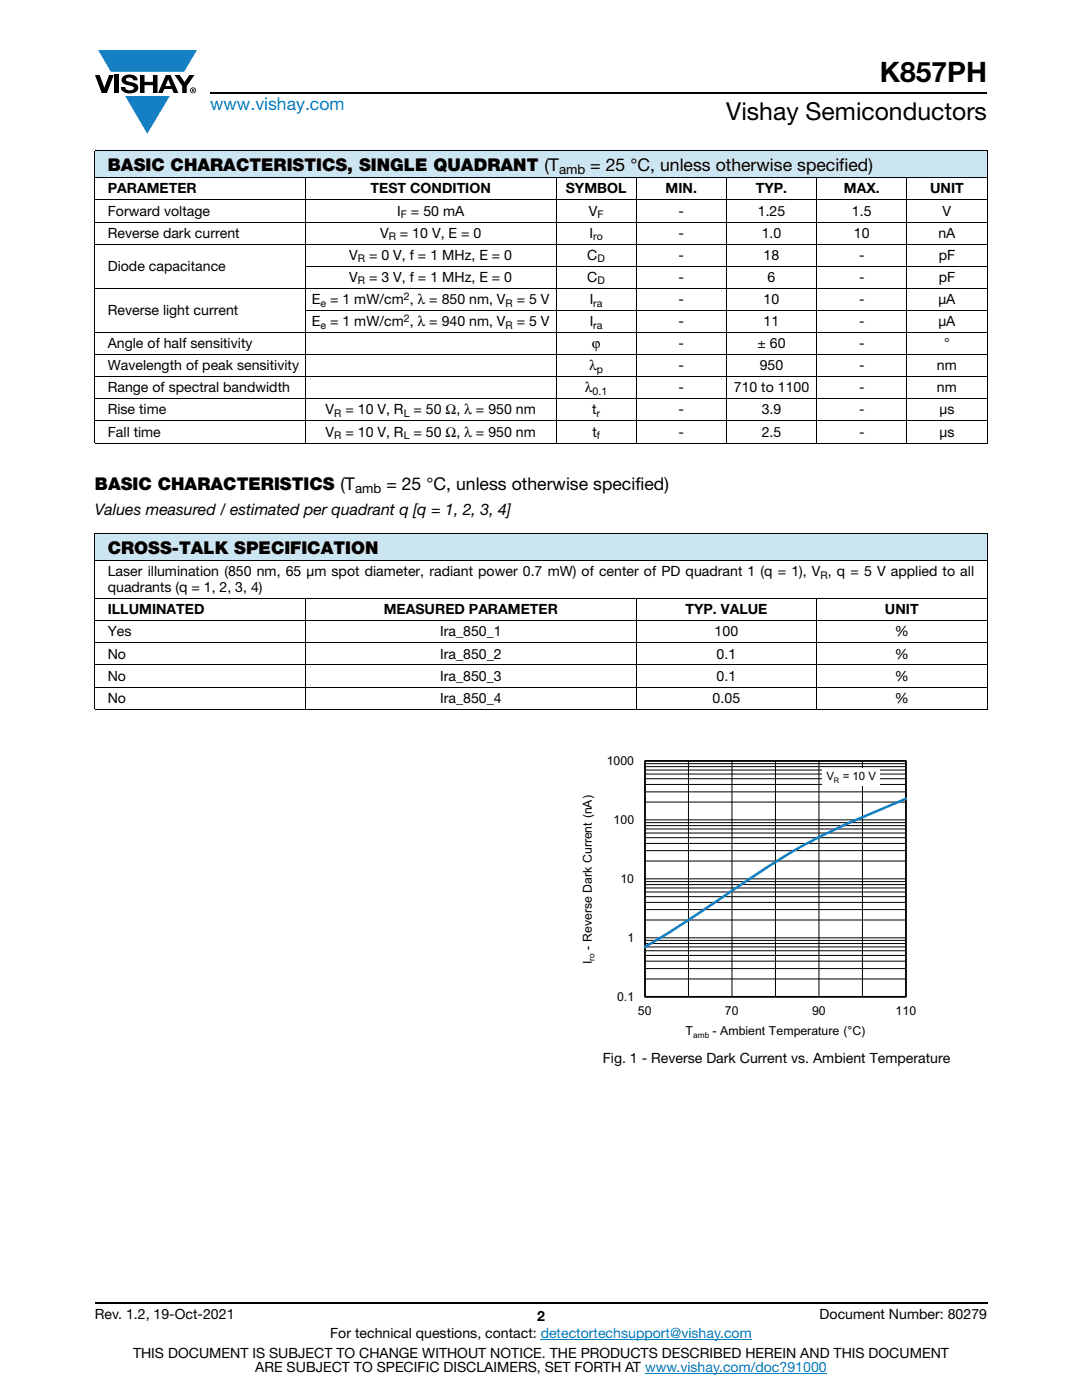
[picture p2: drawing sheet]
<svg xmlns="http://www.w3.org/2000/svg" width="216mm" height="279mm" viewBox="0 0 216 279" stroke-linecap="round" stroke-linejoin="round" font-family="sans-serif">
<defs><g id="words">
<text font-size="5.6" x="175.5" y="16.4">K857PH</text>
<text font-size="4.9" x="144.9" y="24">Vishay Semiconductors</text>
<text font-size="3.5" fill="#007ec4" x="42" y="21.9">www.vishay.com</text>
<g font-size="3.5">
<text x="21.5" y="34.1">BASIC CHARACTERISTICS, SINGLE QUADRANT (T</text>
<text x="117.8" y="34.1">= 25 °C, unless otherwise specified)</text>
<text x="18.9" y="97.8">BASIC CHARACTERISTICS (T</text>
<text x="77.1" y="97.8">= 25 °C, unless otherwise specified)</text>
<text x="21.5" y="110.5">CROSS-TALK SPECIFICATION</text>
</g>
<text font-size="3.2" x="18.9" y="102.9">Values measured / estimated per quadrant q [q = 1, 2, 3, 4]</text>
<g font-size="2.8">
<text x="21.5" y="38.6">PARAMETER</text>
<text x="73.9" y="38.6">TEST CONDITION</text>
<text x="112.9" y="38.6">SYMBOL</text>
<text x="132.8" y="38.6">MIN.</text>
<text x="150.8" y="38.6">TYP.</text>
<text x="168.4" y="38.6">MAX.</text>
<text x="185.6" y="38.6">UNIT</text>
<text x="21.5" y="47.4">Reverse dark current</text>
<text x="21.5" y="43">Forward voltage</text>
<text x="75.8" y="47.4">V</text>
<text x="79.3" y="43">I</text>
<text x="79.8" y="47.4">= 10 V, E = 0</text>
<text x="82" y="43">= 50 mA</text>
<text x="117.5" y="43">V</text>
<text x="117.6" y="47.4">I</text>
<text x="135.4" y="43">-</text>
<text x="135.4" y="47.4">-</text>
<text x="151.2" y="43">1.25</text>
<text x="152" y="47.4">1.0</text>
<text x="170" y="43">1.5</text>
<text x="170.4" y="47.4">10</text>
<text x="187.3" y="47.4">nA</text>
<text x="188.1" y="43">V</text>
<text x="69.7" y="51.8">V</text>
<text x="73.7" y="51.8">= 0 V, f = 1 MHz, E = 0</text>
<text x="117.2" y="51.8">C</text>
<text x="135.4" y="51.8">-</text>
<text x="152.4" y="51.8">18</text>
<text x="171.4" y="51.8">-</text>
<text x="187.3" y="51.8">pF</text>
<text x="21.5" y="54">Diode capacitance</text>
<text x="69.7" y="56.3">V</text>
<text x="73.7" y="56.3">= 3 V, f = 1 MHz, E = 0</text>
<text x="117.2" y="56.3">C</text>
<text x="135.4" y="56.3">-</text>
<text x="153.2" y="56.3">6</text>
<text x="171.4" y="56.3">-</text>
<text x="187.3" y="56.3">pF</text>
<text x="21.5" y="62.9">Reverse light current</text>
<text x="62.2" y="60.7">E = 1 mW/cm , λ = 850 nm, V</text>
<text x="62.2" y="65.1">E = 1 mW/cm , λ = 940 nm, V</text>
<text x="103.1" y="60.7">= 5 V</text>
<text x="103.1" y="65.1">= 5 V</text>
<text x="117.7" y="60.7">I</text>
<text x="117.7" y="65.1">I</text>
<text x="135.4" y="60.7">-</text>
<text x="135.4" y="65.1">-</text>
<text x="152.4" y="60.7">10</text>
<text x="152.4" y="65.1">11</text>
<text x="171.4" y="60.7">-</text>
<text x="171.4" y="65.1">-</text>
<text x="187.3" y="60.7">μA</text>
<text x="187.3" y="65.1">μA</text>
<text x="21.5" y="69.5">Angle of half sensitivity</text>
<text x="118.1" y="69.5">ϕ</text>
<text x="135.4" y="69.5">-</text>
<text x="151.2" y="69.5">± 60</text>
<text x="171.4" y="69.5">-</text>
<text x="188.4" y="69.5">°</text>
<text x="21.5" y="73.9">Wavelength of peak sensitivity</text>
<text x="117.5" y="73.9">λ</text>
<text x="135.4" y="73.9">-</text>
<text x="151.6" y="73.9">950</text>
<text x="171.4" y="73.9">-</text>
<text x="187" y="73.9">nm</text>
<text x="21.5" y="78.3">Range of spectral bandwidth</text>
<text x="21.5" y="82.7">Rise time</text>
<text x="65" y="82.7">V</text>
<text x="68.9" y="82.7">= 10 V, R = 50 Ω, λ = 950 nm</text>
<text x="116.7" y="78.3">λ</text>
<text x="118.2" y="82.7">t</text>
<text x="135.4" y="78.3">-</text>
<text x="135.4" y="82.7">-</text>
<text x="146.4" y="78.3">710 to 1100</text>
<text x="152" y="82.7">3.9</text>
<text x="171.4" y="82.7">-</text>
<text x="171.4" y="78.3">-</text>
<text x="187" y="78.3">nm</text>
<text x="187.5" y="82.7">μs</text>
<text x="21.5" y="87.1">Fall time</text>
<text x="65" y="87.1">V</text>
<text x="68.9" y="87.1">= 10 V, R = 50 Ω, λ = 950 nm</text>
<text x="118.2" y="87.1">t</text>
<text x="135.4" y="87.1">-</text>
<text x="152" y="87.1">2.5</text>
<text x="171.4" y="87.1">-</text>
<text x="187.5" y="87.1">μs</text>
<text x="21.5" y="115">Laser illumination (850 nm, 65 μm spot diameter, radiant power 0.7 mW) of center of PD quadrant 1 (q = 1), V , q = 5 V applied to all</text>
<text x="21.5" y="118.2">quadrants (q = 1, 2, 3, 4)</text>
<text x="21.5" y="122.6">ILLUMINATED</text>
<text x="76.6" y="122.6">MEASURED PARAMETER</text>
<text x="136.8" y="122.6">TYP. VALUE</text>
<text x="176.6" y="122.6">UNIT</text>
<text x="21.5" y="127">Yes</text>
<text x="21.5" y="131.4">No</text>
<text x="87.8" y="127">Ira_850_1</text>
<text x="87.8" y="131.4">Ira_850_2</text>
<text x="142.6" y="127">100</text>
<text x="143" y="131.4">0.1</text>
<text x="178.5" y="131.4">%</text>
<text x="178.5" y="127">%</text>
<text x="21.5" y="135.8">No</text>
<text x="87.8" y="135.8">Ira_850_3</text>
<text x="143" y="135.8">0.1</text>
<text x="178.5" y="135.8">%</text>
<text x="21.5" y="140.3">No</text>
<text x="87.8" y="140.3">Ira_850_4</text>
<text x="142.2" y="140.3">0.05</text>
<text x="178.5" y="140.3">%</text>
<text x="120.3" y="212.1">Fig. 1 - Reverse Dark Current vs. Ambient Temperature</text>
<text x="18.9" y="263.3">Rev. 1.2, 19-Oct-2021</text>
<text x="107.2" y="263.6">2</text>
<text x="163.6" y="263.3">Document Number: 80279</text>
<text x="65.9" y="267.1">For technical questions, contact: detectortechsupport@vishay.com</text>
<text x="26.5" y="271">THIS DOCUMENT IS SUBJECT TO CHANGE WITHOUT NOTICE. THE PRODUCTS DESCRIBED HEREIN AND THIS DOCUMENT</text>
<text x="50.9" y="273.8">ARE SUBJECT TO SPECIFIC DISCLAIMERS, SET FORTH AT www.vishay.com/doc?91000</text>
</g>
<g font-size="2.6">
<text x="111.6" y="34.8">amb</text>
<text x="70.9" y="98.5">amb</text>
</g>
<g font-size="2.5">
<text x="121.1" y="152.7">1000</text>
<text x="122.4" y="164.4">100</text>
<text x="123.8" y="176.2">10</text>
<text x="118.1" y="189.5" transform="rotate(-90 118.1 189.5)">- Reverse Dark Current (nA)</text>
<text x="125.2" y="187.9">1</text>
<text x="118.1" y="192.4" transform="rotate(-90 118.1 192.4)">I</text>
<text x="123.1" y="199.7">0.1</text>
<text x="127.3" y="202.7">50</text>
<text x="144.7" y="202.7">70</text>
<text x="162" y="202.7">90</text>
<text x="178.7" y="202.7">110</text>
<text x="136.8" y="206.6">T</text>
<text x="142.2" y="206.6">- Ambient Temperature (°C)</text>
</g>
<g font-size="2.3">
<text x="164.9" y="155.8">V</text>
<text x="168.1" y="155.8">= 10 V</text>
</g>
<g font-size="2.1">
<text x="77.6" y="47.9">R</text>
<text x="80" y="43.5">F</text>
<text x="118.4" y="47.9">ro</text>
<text x="119.2" y="43.5">F</text>
<text x="71.4" y="52.3">R</text>
<text x="119.2" y="52.3">D</text>
<text x="71.4" y="56.8">R</text>
<text x="80.6" y="59.8">2</text>
<text x="119.2" y="56.8">D</text>
<text x="63.9" y="61.2">e</text>
<text x="63.9" y="65.6">e</text>
<text x="80.6" y="64.2">2</text>
<text x="100.9" y="61.2">R</text>
<text x="100.9" y="65.6">R</text>
<text x="118.4" y="61.2">ra</text>
<text x="118.4" y="65.6">ra</text>
<text x="119.1" y="74.4">p</text>
<text x="66.7" y="83.2">R</text>
<text x="80.6" y="83.2">L</text>
<text x="118.3" y="78.8">0.1</text>
<text x="119" y="83.2">r</text>
<text x="66.7" y="87.6">R</text>
<text x="80.6" y="87.6">L</text>
<text x="119.1" y="87.6">f</text>
<text x="163.7" y="115.5">R</text>
</g>
<g font-size="1.7">
<text x="118.7" y="191.7" transform="rotate(-90 118.7 191.7)">ro</text>
<text x="138.3" y="207.1">amb</text>
</g>
<text font-size="1.5" x="166.4" y="156.3">R</text>
</g></defs>
<g fill="#147fc3">
<path d="M19.6 10h19.7l-2.6 4.3h-1.1h-13.5z"/>
<path d="M25 19.2h8.9l-4.5 7.5z"/>
</g>
<g fill="#000">
<path d="M18.9 15h1l.9 2.5 1-2.5h.9l-1.4 3.6h-1zM22.9 15h.9v3.6h-.9zM24.6 15.3a2.1 2.1 0 0 1 2.8 .3l.1 .4h-.9a.79 .79 0 0 0-.7-.5 .79 .79 0 0 0-.8 .4l.3 .3 1 .2a1.08 1.08 0 0 1 1.2 1 1.08 1.08 0 0 1-1.1 1.2 1.73 1.73 0 0 1-2.4-1.2h.9a.96 .96 0 0 0 .8 .6 .96 .96 0 0 0 .9-.4 1.31 1.31 0 0 0-1.2-.6 1.03 1.03 0 0 1-1.1-.6 1.03 1.03 0 0 1 .2-1.1zM27.9 15h.9v1.3h1.7v-1.3h.9v3.6h-.9v-1.6h-1.7v1.6h-.9zM34.8 15h1.1l.9 1.4 1-1.4h1l-1.5 2.2v1.4h-.9v-1.4z"/>
<path d="M33.6 15.9l.5 1.3h-1.1zM33.1 15l-1.6 3.6h1l.3-.8h1.5l.3 .8h1l-1.6-3.6z"/>
<path d="M38.4 17.8h.2v.2h-.2zM38.3 17.7v.7h.1v-.3l.4 .3-.2-.3 .2-.2-.1-.2z"/>
<path d="M38.1 18a.46 .46 0 0 1 .9 0 .46 .46 0 0 1-.9 0zM37.9 18a.6 .6 0 0 0 1.2 0 .6 .6 0 0 0-1.2 0z"/>
</g>
<path d="M42 18.6h155M18.9 260h178.1" fill="none" stroke="#000" stroke-width=".36"/>
<path d="M107.9 267.3h42.1M128.7 274h36.3" fill="none" stroke="#007ec4" stroke-width=".2"/>
<path d="M18.9 30h178.1v5.5h-178.1z" fill="#cce5f3"/>
<g fill="#fff">
<path d="M18.9 35.5h42v4.4h-42z"/>
<path d="M60.9 35.5h50.1v4.4h-50.1z"/>
<path d="M111 35.5h16v4.4h-16z"/>
<path d="M127 35.5h17.9v4.4h-17.9z"/>
<path d="M144.9 35.5h18.1v4.4h-18.1z"/>
<path d="M163 35.5h18v4.4h-18z"/>
<path d="M181 35.5h16v4.4h-16z"/>
</g>
<path d="M18.9 106.4h178.1v5.5h-178.1z" fill="#cce5f3"/>
<g fill="none" stroke="#000" stroke-width=".2">
<path d="M18.9 30h178.1M18.9 35.5h178.1M18.9 39.9h178.1M18.9 30.1v58.2M60.9 35.4v53.1M111 35.4v53.1M127 35.4v53.1M144.9 35.4v53.1M163 35.4v53.1M181 35.4v53.1M197 30.1v58.2M18.9 44.3h178.1"/>
<path d="M18.9 48.7h178.1M18.9 57.6h178.1M60.9 53.1h136.1M18.9 66.4h178.1M18.9 70.8h178.1M18.9 75.2h178.1M18.9 79.6h178.1M60.9 62h136.1M18.9 84h178.1M18.9 88.4h178.1M18.9 106.4h178.1M18.9 111.9h178.1"/>
<path d="M18.9 119.5h178.1M18.9 106.5v35M60.9 119.4v22.2M127 119.4v22.2M163 119.4v22.2M197 106.5v35M18.9 123.9h178.1M18.9 128.3h178.1M18.9 132.7h178.1M18.9 137.1h178.1M18.9 141.5h178.1M128.7 158h52.1"/>
<path d="M128.7 156.6h52.1M128.7 155.4h52.1M128.7 154.5h52.1M128.7 153.7h52.1M128.7 153h52.1M128.7 152.4h52.1M128.7 151.9h52.1v47h-52.1zM137.4 151.9v47M146.1 151.9v47M154.7 151.9v47M163.4 151.9v47M172.1 151.9v47"/>
<path d="M128.7 178.9h52.1M128.7 178h52.1M128.7 177.2h52.1M128.7 176.5h52.1M128.7 175.9h52.1M128.7 171.8h52.1M128.7 169.8h52.1M128.7 168.3h52.1M128.7 167.2h52.1M128.7 166.2h52.1M128.7 165.4h52.1M128.7 164.8h52.1"/>
<path d="M128.7 164.2h52.1M128.7 160.1h52.1M128.7 175.4h52.1M128.7 163.6h52.1M128.7 195.4h52.1M128.7 193.3h52.1M128.7 191.8h52.1M128.7 190.7h52.1M128.7 189.7h52.1M128.7 189h52.1M128.7 188.3h52.1M128.7 187.7h52.1"/>
<path d="M128.7 183.6h52.1M128.7 181.5h52.1M128.7 180.1h52.1M128.7 187.2h52.1"/>
</g>
<path d="M128.7 151.9h52.1v47h-52.1z" fill="none" stroke="#000" stroke-width=".34"/>
<path d="M180.8 159.4a198.7 198.7 0 0 0-23.1 10.8l-6.2 3.9-10.2 6.9a169.2 169.2 0 0 1-12.7 8" fill="none" stroke="#147fc3" stroke-width=".51"/>
<path d="M164.1 153.3h11.5v3.6h-11.5z" fill="#fff"/>
<use href="#words"/>
</svg>
